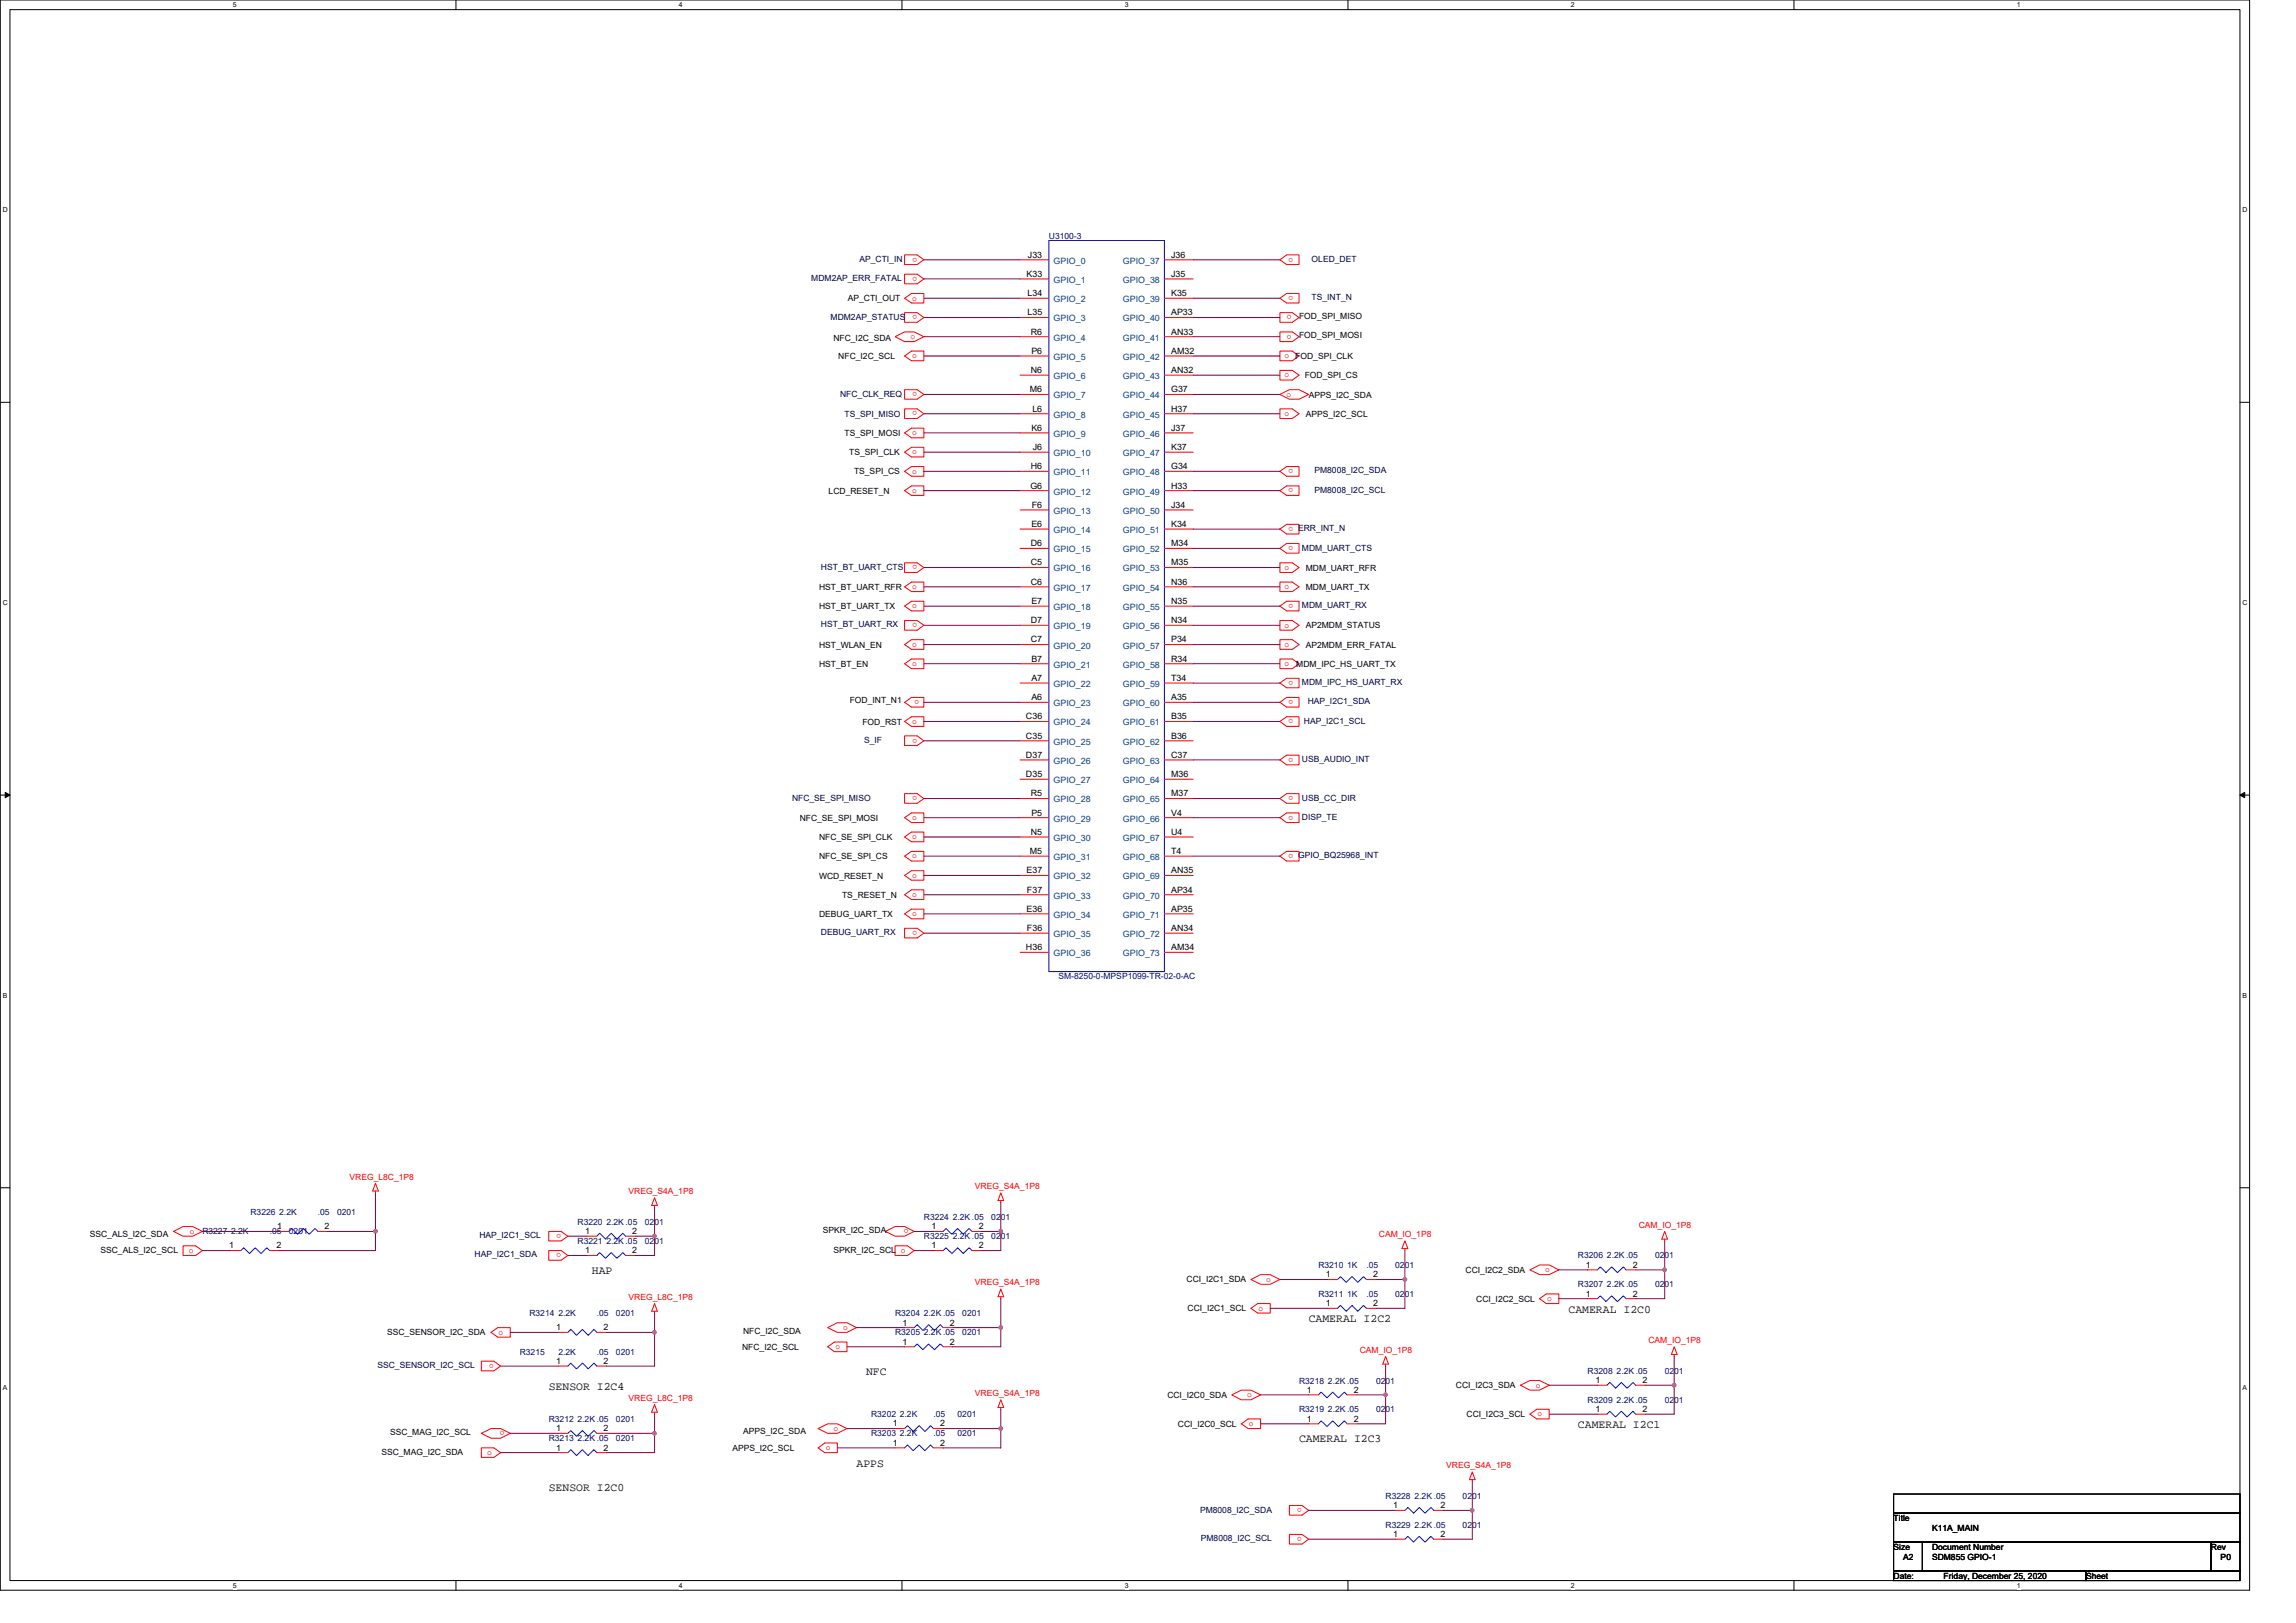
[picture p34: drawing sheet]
<svg xmlns="http://www.w3.org/2000/svg" width="297mm" height="210mm" viewBox="0 0 297 210" stroke-linecap="round" stroke-linejoin="round" font-family="sans-serif">
<defs><g id="words">
<g font-size="1.5">
<text x="76.6" y="164.8">HAP</text>
<text x="169.3" y="171.1">CAMERAL I2C2</text>
<text x="202.9" y="169.8">CAMERAL I2C0</text>
<text x="71" y="179.8">SENSOR I2C4</text>
<text x="112.1" y="177.9">NFC</text>
<text x="204.1" y="184.8">CAMERAL I2C1</text>
<text x="110.8" y="189.7">APPS</text>
<text x="168.1" y="186.6">CAMERAL I2C3</text>
<text x="71" y="192.8">SENSOR I2C0</text>
</g>
<g font-size="1.1" fill="#000040">
<text x="111.2" y="33.9">AP_CTI_IN</text>
<text x="169.7" y="33.9">OLED_DET</text>
<text x="105" y="36.4">MDM2AP_ERR_FATAL</text>
<text x="107.5" y="41.3">MDM2AP_STATUS</text>
<text x="169.7" y="38.9">TS_INT_N</text>
<text x="108.7" y="51.3">NFC_CLK_REQ</text>
<text x="109.3" y="53.9">TS_SPI_MISO</text>
<text x="170.1" y="61.3">PM8008_I2C_SDA</text>
<text x="170.1" y="63.8">PM8008_I2C_SCL</text>
<text x="167.9" y="68.7">ERR_INT_N</text>
<text x="168.4" y="71.2">MDM_UART_CTS</text>
<text x="106.2" y="73.7">HST_BT_UART_CTS</text>
<text x="106.2" y="81.2">HST_BT_UART_RX</text>
<text x="168.4" y="78.7">MDM_UART_RX</text>
<text x="168.4" y="88.6">MDM_IPC_HS_UART_RX</text>
<text x="168.7" y="93.6">HAP_I2C1_SCL</text>
<text x="169.2" y="91.1">HAP_I2C1_SDA</text>
<text x="111.8" y="96.1">S_IF</text>
<text x="168.4" y="98.6">USB_AUDIO_INT</text>
<text x="102.5" y="103.6">NFC_SE_SPI_MISO</text>
<text x="168.4" y="103.6">USB_CC_DIR</text>
<text x="168.4" y="106.1">DISP_TE</text>
<text x="167.9" y="111">GPIO_BQ25968_INT</text>
<text x="106.2" y="121">DEBUG_UART_RX</text>
<text x="62" y="160.2">HAP_I2C1_SCL</text>
<text x="61.4" y="162.7">HAP_I2C1_SDA</text>
<text x="48.8" y="177">SSC_SENSOR_I2C_SCL</text>
<text x="155.3" y="195.7">PM8008_I2C_SDA</text>
<text x="155.4" y="199.4">PM8008_I2C_SCL</text>
</g>
<g font-size="1.1" fill="#f00">
<text x="118.7" y="33.3" transform="rotate(180 118.7 33.3)">o</text>
<text x="118.7" y="35.8" transform="rotate(180 118.7 35.8)">o</text>
<text x="167.3" y="33.3" transform="rotate(180 167.3 33.3)">o</text>
<text x="118" y="38.9">o</text>
<text x="118.7" y="40.8" transform="rotate(180 118.7 40.8)">o</text>
<text x="167.1" y="40.8" transform="rotate(180 167.1 40.8)">o</text>
<text x="167.3" y="38.3" transform="rotate(180 167.3 38.3)">o</text>
<text x="117.8" y="43.9">o</text>
<text x="118" y="46.3">o</text>
<text x="166.2" y="46.3">o FOD_SPI_CLK</text>
<text x="167.1" y="43.3" transform="rotate(180 167.1 43.3)">o</text>
<text x="118.7" y="50.7" transform="rotate(180 118.7 50.7)">o</text>
<text x="118.7" y="53.2" transform="rotate(180 118.7 53.2)">o</text>
<text x="166.2" y="53.8">o</text>
<text x="166.2" y="48.8">o</text>
<text x="166.5" y="51.3">o</text>
<text x="118" y="56.3">o</text>
<text x="118" y="58.8">o</text>
<text x="118" y="63.8">o</text>
<text x="118" y="61.3">o</text>
<text x="167.3" y="60.7" transform="rotate(180 167.3 60.7)">o</text>
<text x="167.3" y="63.2" transform="rotate(180 167.3 63.2)">o</text>
<text x="167.3" y="70.7" transform="rotate(180 167.3 70.7)">o</text>
<text x="167.3" y="68.2" transform="rotate(180 167.3 68.2)">o</text>
<text x="118" y="76.2">o</text>
<text x="118.7" y="73.2" transform="rotate(180 118.7 73.2)">o</text>
<text x="166.2" y="73.7">o</text>
<text x="166.2" y="76.2">o</text>
<text x="118" y="78.7">o</text>
<text x="118" y="83.7">o</text>
<text x="118.7" y="80.6" transform="rotate(180 118.7 80.6)">o</text>
<text x="166.2" y="81.2">o</text>
<text x="166.2" y="83.7">o</text>
<text x="167.3" y="78.1" transform="rotate(180 167.3 78.1)">o</text>
<text x="118" y="86.2">o</text>
<text x="166.2" y="86.2">o</text>
<text x="167.3" y="88.1" transform="rotate(180 167.3 88.1)">o</text>
<text x="118" y="93.6">o</text>
<text x="118.7" y="95.5" transform="rotate(180 118.7 95.5)">o</text>
<text x="118.9" y="90.6" transform="rotate(180 118.9 90.6)">o</text>
<text x="167.3" y="93.1" transform="rotate(180 167.3 93.1)">o</text>
<text x="167.3" y="90.6" transform="rotate(180 167.3 90.6)">o</text>
<text x="167.3" y="98" transform="rotate(180 167.3 98)">o</text>
<text x="118" y="106.1">o</text>
<text x="118.7" y="103" transform="rotate(180 118.7 103)">o</text>
<text x="167.3" y="103" transform="rotate(180 167.3 103)">o</text>
<text x="167.3" y="105.5" transform="rotate(180 167.3 105.5)">o</text>
<text x="118" y="108.6">o</text>
<text x="118" y="111.1">o</text>
<text x="118" y="113.6">o</text>
<text x="167.3" y="110.5" transform="rotate(180 167.3 110.5)">o</text>
<text x="118" y="118.5">o</text>
<text x="118" y="116">o</text>
<text x="118.7" y="120.4" transform="rotate(180 118.7 120.4)">o</text>
<text x="45.2" y="152.6">VREG_L8C_1P8</text>
<text x="81.3" y="154.5">VREG_S4A_1P8</text>
<text x="126.1" y="153.9">VREG_S4A_1P8</text>
<text x="24.6" y="159.6">o</text>
<text x="72.6" y="159.6" transform="rotate(180 72.6 159.6)">o</text>
<text x="117.5" y="159" transform="rotate(180 117.5 159)">o</text>
<text x="178.4" y="160.1">CAM_IO_1P8</text>
<text x="212" y="158.8">CAM_IO_1P8</text>
<text x="24.4" y="162.1">o</text>
<text x="72.6" y="162.1" transform="rotate(180 72.6 162.1)">o</text>
<text x="126.1" y="166.3">VREG_S4A_1P8</text>
<text x="163.8" y="165.8">o</text>
<text x="199.9" y="164.6">o</text>
<text x="64.5" y="172.7">o</text>
<text x="81.3" y="168.2">VREG_L8C_1P8</text>
<text x="109.1" y="172">o</text>
<text x="162.8" y="169.6">o</text>
<text x="200.2" y="168.3">o</text>
<text x="213.3" y="173.8">CAM_IO_1P8</text>
<text x="63.9" y="176.4" transform="rotate(180 63.9 176.4)">o</text>
<text x="108.1" y="174.5">o</text>
<text x="175.9" y="175">CAM_IO_1P8</text>
<text x="198.7" y="179.5">o</text>
<text x="65.3" y="185.2" transform="rotate(180 65.3 185.2)">o</text>
<text x="81.3" y="181.2">VREG_L8C_1P8</text>
<text x="107.8" y="185.1">o</text>
<text x="126.1" y="180.6">VREG_S4A_1P8</text>
<text x="161.4" y="180.8">o</text>
<text x="161.6" y="184.5">o</text>
<text x="198.9" y="183.2">o</text>
<text x="63" y="188.2">o</text>
<text x="106.8" y="187.6">o</text>
<text x="187.1" y="189.9">VREG_S4A_1P8</text>
<text x="168.4" y="195.1" transform="rotate(180 168.4 195.1)">o</text>
<text x="168.4" y="198.9" transform="rotate(180 168.4 198.9)">o</text>
</g>
<g font-size="1.1">
<text x="132.8" y="35.8">K33</text>
<text x="133" y="33.3">J33</text>
<text x="151.5" y="33.3">J36</text>
<text x="151.5" y="35.8">J35</text>
<text x="109.7" y="39">AP_CTI_OUT</text>
<text x="132.9" y="38.3">L34</text>
<text x="132.9" y="40.8">L35</text>
<text x="151.5" y="38.3">K35</text>
<text x="151.5" y="40.8">AP33</text>
<text x="168.1" y="41.2">FOD_SPI_MISO</text>
<text x="107.8" y="44.1">NFC_I2C_SDA</text>
<text x="108.5" y="46.4">NFC_I2C_SCL</text>
<text x="133.4" y="43.3">R6</text>
<text x="133.4" y="45.8">P6</text>
<text x="151.5" y="43.3">AN33</text>
<text x="151.5" y="45.8">AM32</text>
<text x="168.1" y="43.7">FOD_SPI_MOSI</text>
<text x="133.2" y="50.8">M6</text>
<text x="133.4" y="48.3">N6</text>
<text x="133.6" y="53.3">L6</text>
<text x="151.5" y="48.3">AN32</text>
<text x="151.5" y="50.8">G37</text>
<text x="151.5" y="53.3">H37</text>
<text x="168.8" y="48.9">FOD_SPI_CS</text>
<text x="168.9" y="53.9">APPS_I2C_SCL</text>
<text x="169.3" y="51.5">APPS_I2C_SDA</text>
<text x="109.3" y="56.4">TS_SPI_MOSI</text>
<text x="109.9" y="58.9">TS_SPI_CLK</text>
<text x="133.4" y="55.7">K6</text>
<text x="133.6" y="58.2">J6</text>
<text x="151.5" y="55.7">J37</text>
<text x="151.5" y="58.2">K37</text>
<text x="107.2" y="63.9">LCD_RESET_N</text>
<text x="110.5" y="61.4">TS_SPI_CS</text>
<text x="133.3" y="63.2">G6</text>
<text x="133.4" y="60.7">H6</text>
<text x="133.5" y="65.7">F6</text>
<text x="151.5" y="60.7">G34</text>
<text x="151.5" y="63.2">H33</text>
<text x="151.5" y="65.7">J34</text>
<text x="133.4" y="70.7">D6</text>
<text x="133.4" y="68.2">E6</text>
<text x="151.5" y="68.2">K34</text>
<text x="151.5" y="70.7">M34</text>
<text x="106" y="76.3">HST_BT_UART_RFR</text>
<text x="133.4" y="73.2">C5</text>
<text x="133.4" y="75.6">C6</text>
<text x="151.5" y="73.2">M35</text>
<text x="151.5" y="75.6">N36</text>
<text x="168.9" y="73.8">MDM_UART_RFR</text>
<text x="168.9" y="76.3">MDM_UART_TX</text>
<text x="106" y="78.8">HST_BT_UART_TX</text>
<text x="106" y="83.8">HST_WLAN_EN</text>
<text x="133.4" y="80.6">D7</text>
<text x="133.4" y="83.1">C7</text>
<text x="133.4" y="78.1">E7</text>
<text x="151.5" y="78.1">N35</text>
<text x="151.5" y="80.6">N34</text>
<text x="151.5" y="83.1">P34</text>
<text x="168.9" y="81.3">AP2MDM_STATUS</text>
<text x="168.9" y="83.8">AP2MDM_ERR_FATAL</text>
<text x="106" y="86.3">HST_BT_EN</text>
<text x="133.4" y="85.6">B7</text>
<text x="133.4" y="88.1">A7</text>
<text x="151.5" y="85.6">R34</text>
<text x="151.5" y="88.1">T34</text>
<text x="167.7" y="86.3">MDM_IPC_HS_UART_TX</text>
<text x="109.9" y="91">FOD_INT_N1</text>
<text x="111.6" y="93.7">FOD_RST</text>
<text x="132.7" y="93.1">C36</text>
<text x="132.7" y="95.6">C35</text>
<text x="133.4" y="90.6">A6</text>
<text x="151.5" y="90.6">A35</text>
<text x="151.5" y="93.1">B35</text>
<text x="151.5" y="95.6">B36</text>
<text x="132.7" y="98">D37</text>
<text x="132.7" y="100.5">D35</text>
<text x="151.5" y="98">C37</text>
<text x="151.5" y="100.5">M36</text>
<text x="103.5" y="106.2">NFC_SE_SPI_MOSI</text>
<text x="133.4" y="103">R5</text>
<text x="133.4" y="105.5">P5</text>
<text x="151.5" y="103">M37</text>
<text x="151.5" y="105.5">V4</text>
<text x="106" y="108.7">NFC_SE_SPI_CLK</text>
<text x="106" y="111.2">NFC_SE_SPI_CS</text>
<text x="106" y="113.7">WCD_RESET_N</text>
<text x="132.8" y="113">E37</text>
<text x="133.2" y="110.5">M5</text>
<text x="133.4" y="108">N5</text>
<text x="151.5" y="108">U4</text>
<text x="151.5" y="110.5">T4</text>
<text x="151.5" y="113">AN35</text>
<text x="106" y="118.6">DEBUG_UART_TX</text>
<text x="108.9" y="116.1">TS_RESET_N</text>
<text x="132.8" y="118">E36</text>
<text x="132.9" y="115.5">F37</text>
<text x="151.5" y="115.5">AP34</text>
<text x="151.5" y="118">AP35</text>
<text x="132.7" y="122.9">H36</text>
<text x="132.9" y="120.5">F36</text>
<text x="151.5" y="120.5">AN34</text>
<text x="151.5" y="122.9">AM34</text>
<text x="11.6" y="160.1">SSC_ALS_I2C_SDA</text>
<text x="29.7" y="161.5">1</text>
<text x="35.8" y="161.5">2</text>
<text x="35.9" y="159">1</text>
<text x="42" y="159">2</text>
<text x="75.7" y="159.7">1</text>
<text x="81.8" y="159.7">2</text>
<text x="106.5" y="159.6">SPKR_I2C_SDA</text>
<text x="120.5" y="161.5">1</text>
<text x="120.5" y="159">1</text>
<text x="126.6" y="161.5">2</text>
<text x="126.6" y="159">2</text>
<text x="13" y="162.1">SSC_ALS_I2C_SCL</text>
<text x="75.7" y="162.2">1</text>
<text x="81.8" y="162.2">2</text>
<text x="107.8" y="162.1">SPKR_I2C_SCL o</text>
<text x="153.5" y="165.9">CCI_I2C1_SDA</text>
<text x="171.5" y="165.3">1</text>
<text x="177.6" y="165.3">2</text>
<text x="189.6" y="164.7">CCI_I2C2_SDA</text>
<text x="205.1" y="164">1</text>
<text x="205.1" y="167.7">1</text>
<text x="211.2" y="164">2</text>
<text x="211.2" y="167.7">2</text>
<text x="50.1" y="172.8">SSC_SENSOR_I2C_SDA</text>
<text x="72" y="172.1">1</text>
<text x="78.1" y="172.1">2</text>
<text x="96.1" y="172.5">NFC_I2C_SDA</text>
<text x="116.8" y="171.5">1</text>
<text x="116.8" y="174">1</text>
<text x="122.9" y="171.5">2</text>
<text x="122.9" y="174">2</text>
<text x="153.6" y="169.7">CCI_I2C1_SCL</text>
<text x="171.5" y="169">1</text>
<text x="177.6" y="169">2</text>
<text x="191" y="168.4">CCI_I2C2_SCL</text>
<text x="72" y="176.5">1</text>
<text x="78.1" y="176.5">2</text>
<text x="96" y="174.6">NFC_I2C_SCL</text>
<text x="188.4" y="179.6">CCI_I2C3_SDA</text>
<text x="206.4" y="178.9">1</text>
<text x="212.5" y="178.9">2</text>
<text x="50.5" y="185.7">SSC_MAG_I2C_SCL</text>
<text x="72" y="185.2">1</text>
<text x="78.1" y="185.2">2</text>
<text x="96.1" y="185.6">APPS_I2C_SDA</text>
<text x="115.5" y="184.6">1</text>
<text x="121.6" y="184.6">2</text>
<text x="151" y="180.9">CCI_I2C0_SDA</text>
<text x="152.4" y="184.6">CCI_I2C0_SCL</text>
<text x="169.1" y="183.9">1</text>
<text x="169.1" y="180.2">1</text>
<text x="175.2" y="183.9">2</text>
<text x="175.2" y="180.2">2</text>
<text x="189.7" y="183.3">CCI_I2C3_SCL</text>
<text x="206.4" y="182.7">1</text>
<text x="212.5" y="182.7">2</text>
<text x="49.3" y="188.2">SSC_MAG_I2C_SDA</text>
<text x="72" y="187.7">1</text>
<text x="78.1" y="187.7">2</text>
<text x="94.8" y="187.7">APPS_I2C_SCL</text>
<text x="115.5" y="187">1</text>
<text x="121.6" y="187">2</text>
<text x="180.3" y="195.1">1</text>
<text x="186.3" y="195.1">2</text>
<text x="245" y="196.8">Title</text>
<text x="180.3" y="198.9">1</text>
<text x="186.3" y="198.9">2</text>
<text x="245" y="200.5">Size</text>
<text x="246.2" y="201.8">A2</text>
<text x="250" y="200.5">Document Number</text>
<text x="250" y="201.8">SDM855 GPIO-1</text>
<text x="250" y="198">K11A_MAIN</text>
<text x="286" y="200.5">Rev</text>
<text x="287.3" y="201.8">P0</text>
<text x="245" y="204.3">Date:</text>
<text x="251.5" y="204.3">Friday, December 25, 2020</text>
<text x="269.9" y="204.3">Sheet</text>
</g>
<g font-size="1.1" fill="#000080">
<text x="135.7" y="30.9">U3100-3</text>
<text x="136.9" y="126.7">SM-8250-0-MPSP1099-TR-02-0-AC</text>
<text x="26.2" y="159.7">R3227 2.2K</text>
<text x="32.4" y="157.2">R3226 2.2K</text>
<text x="34.9" y="159.7">.05</text>
<text x="37.4" y="159.7">0201</text>
<text x="41.1" y="157.2">.05</text>
<text x="43.6" y="157.2">0201</text>
<text x="74.7" y="158.5">R3220 2.2K .05</text>
<text x="74.7" y="161">R3221 2.2K .05</text>
<text x="83.4" y="158.5">0201</text>
<text x="83.4" y="161">0201</text>
<text x="119.5" y="160.3">R3225 2.2K .05</text>
<text x="119.5" y="157.8">R3224 2.2K .05</text>
<text x="128.2" y="160.3">0201</text>
<text x="128.2" y="157.8">0201</text>
<text x="170.6" y="164.1">R3210 1K</text>
<text x="170.6" y="167.8">R3211 1K</text>
<text x="176.8" y="164.1">.05</text>
<text x="176.8" y="167.8">.05</text>
<text x="180.5" y="164.1">0201</text>
<text x="180.5" y="167.8">0201</text>
<text x="204.1" y="162.8">R3206 2.2K .05</text>
<text x="204.1" y="166.6">R3207 2.2K .05</text>
<text x="214.1" y="162.8">0201</text>
<text x="214.1" y="166.6">0201</text>
<text x="68.5" y="170.3">R3214 2.2K</text>
<text x="77.2" y="170.3">.05</text>
<text x="79.7" y="170.3">0201</text>
<text x="115.8" y="170.3">R3204 2.2K .05</text>
<text x="115.8" y="172.8">R3205 2.2K .05</text>
<text x="124.5" y="170.3">0201</text>
<text x="124.5" y="172.8">0201</text>
<text x="67.2" y="175.3">R3215</text>
<text x="72.2" y="175.3">2.2K</text>
<text x="77.2" y="175.3">.05</text>
<text x="79.7" y="175.3">0201</text>
<text x="168.1" y="179">R3218 2.2K .05</text>
<text x="178" y="179">0201</text>
<text x="205.4" y="177.8">R3208 2.2K .05</text>
<text x="215.4" y="177.8">0201</text>
<text x="71" y="184">R3212 2.2K .05</text>
<text x="79.7" y="184">0201</text>
<text x="112.7" y="185.8">R3203 2.2K</text>
<text x="112.7" y="183.3">R3202 2.2K</text>
<text x="120.8" y="185.8">.05</text>
<text x="120.8" y="183.3">.05</text>
<text x="123.9" y="185.8">0201</text>
<text x="123.9" y="183.3">0201</text>
<text x="168.1" y="182.7">R3219 2.2K .05</text>
<text x="178" y="182.7">0201</text>
<text x="205.4" y="181.5">R3209 2.2K .05</text>
<text x="215.4" y="181.5">0201</text>
<text x="71" y="186.5">R3213 2.2K .05</text>
<text x="79.7" y="186.5">0201</text>
<text x="179.3" y="193.9">R3228 2.2K .05</text>
<text x="179.3" y="197.7">R3229 2.2K .05</text>
<text x="189.2" y="193.9">0201</text>
<text x="189.2" y="197.7">0201</text>
</g>
<g font-size="1.1" fill="#004080">
<text x="136.3" y="34.1">GPIO_0</text>
<text x="145.3" y="34.1">GPIO_37</text>
<text x="136.3" y="36.6">GPIO_1</text>
<text x="136.3" y="39.1">GPIO_2</text>
<text x="136.3" y="41.6">GPIO_3</text>
<text x="145.3" y="36.6">GPIO_38</text>
<text x="145.3" y="39.1">GPIO_39</text>
<text x="145.3" y="41.6">GPIO_40</text>
<text x="136.3" y="44.1">GPIO_4</text>
<text x="136.3" y="46.6">GPIO_5</text>
<text x="145.3" y="44.1">GPIO_41</text>
<text x="145.3" y="46.6">GPIO_42</text>
<text x="136.3" y="49">GPIO_6</text>
<text x="136.3" y="51.5">GPIO_7</text>
<text x="145.3" y="49">GPIO_43</text>
<text x="145.3" y="51.5">GPIO_44</text>
<text x="136.3" y="54">GPIO_8</text>
<text x="136.3" y="56.5">GPIO_9</text>
<text x="136.3" y="59">GPIO_10</text>
<text x="145.3" y="54">GPIO_45</text>
<text x="145.3" y="56.5">GPIO_46</text>
<text x="145.3" y="59">GPIO_47</text>
<text x="136.3" y="61.5">GPIO_11</text>
<text x="136.3" y="64">GPIO_12</text>
<text x="145.3" y="61.5">GPIO_48</text>
<text x="145.3" y="64">GPIO_49</text>
<text x="136.3" y="66.5">GPIO_13</text>
<text x="136.3" y="69">GPIO_14</text>
<text x="136.3" y="71.5">GPIO_15</text>
<text x="145.3" y="66.5">GPIO_50</text>
<text x="145.3" y="69">GPIO_51</text>
<text x="145.3" y="71.5">GPIO_52</text>
<text x="136.3" y="73.9">GPIO_16</text>
<text x="136.3" y="76.4">GPIO_17</text>
<text x="145.3" y="73.9">GPIO_53</text>
<text x="145.3" y="76.4">GPIO_54</text>
<text x="136.3" y="78.9">GPIO_18</text>
<text x="136.3" y="81.4">GPIO_19</text>
<text x="136.3" y="83.9">GPIO_20</text>
<text x="145.3" y="78.9">GPIO_55</text>
<text x="145.3" y="81.4">GPIO_56</text>
<text x="145.3" y="83.9">GPIO_57</text>
<text x="136.3" y="86.4">GPIO_21</text>
<text x="136.3" y="88.9">GPIO_22</text>
<text x="145.3" y="86.4">GPIO_58</text>
<text x="145.3" y="88.9">GPIO_59</text>
<text x="136.3" y="91.4">GPIO_23</text>
<text x="136.3" y="93.9">GPIO_24</text>
<text x="145.3" y="91.4">GPIO_60</text>
<text x="145.3" y="93.9">GPIO_61</text>
<text x="136.3" y="96.4">GPIO_25</text>
<text x="136.3" y="98.8">GPIO_26</text>
<text x="136.3" y="101.3">GPIO_27</text>
<text x="145.3" y="96.4">GPIO_62</text>
<text x="145.3" y="98.8">GPIO_63</text>
<text x="145.3" y="101.3">GPIO_64</text>
<text x="136.3" y="103.8">GPIO_28</text>
<text x="136.3" y="106.3">GPIO_29</text>
<text x="145.3" y="103.8">GPIO_65</text>
<text x="145.3" y="106.3">GPIO_66</text>
<text x="136.3" y="108.8">GPIO_30</text>
<text x="136.3" y="111.3">GPIO_31</text>
<text x="136.3" y="113.8">GPIO_32</text>
<text x="145.3" y="108.8">GPIO_67</text>
<text x="145.3" y="111.3">GPIO_68</text>
<text x="145.3" y="113.8">GPIO_69</text>
<text x="136.3" y="116.3">GPIO_33</text>
<text x="136.3" y="118.7">GPIO_34</text>
<text x="145.3" y="116.3">GPIO_70</text>
<text x="145.3" y="118.7">GPIO_71</text>
<text x="136.3" y="121.2">GPIO_35</text>
<text x="136.3" y="123.7">GPIO_36</text>
<text x="145.3" y="121.2">GPIO_72</text>
<text x="145.3" y="123.7">GPIO_73</text>
</g>
<g font-size=".9">
<text x="30.1" y="1">5</text>
<text x="87.8" y="1">4</text>
<text x="145.5" y="1">3</text>
<text x="203.2" y="1">2</text>
<text x="260.9" y="1">1</text>
<text x=".4" y="27.5">D</text>
<text x="290.1" y="27.5">D</text>
<text x=".4" y="78.3">C</text>
<text x="290.1" y="78.3">C</text>
<text x=".4" y="129.1">B</text>
<text x="290.1" y="129.1">B</text>
<text x=".4" y="179.9">A</text>
<text x="290.1" y="179.9">A</text>
<text x="30.1" y="205.4">5</text>
<text x="87.8" y="205.4">4</text>
<text x="145.5" y="205.4">3</text>
<text x="203.2" y="205.4">2</text>
<text x="260.9" y="205.4">1</text>
</g>
</g></defs>
<path d="M0 0h291v205.7h-291zM1.3 1.2h288.5v203.3h-288.5z" fill="none" stroke="#000" stroke-width=".13"/>
<g fill="#fff">
<path d="M30.1 .1h.5v1h-.5z"/>
<path d="M30.1 204.6h.5v1h-.5z"/>
</g>
<path d="M59 0v1.2M59 204.5v1.2" fill="none" stroke="#000" stroke-width=".13"/>
<g fill="#fff">
<path d="M87.8 .1h.5v1h-.5z"/>
<path d="M87.8 204.6h.5v1h-.5z"/>
</g>
<path d="M116.7 0v1.2M116.7 204.5v1.2" fill="none" stroke="#000" stroke-width=".13"/>
<g fill="#fff">
<path d="M145.5 .1h.5v1h-.5z"/>
<path d="M145.5 204.6h.5v1h-.5z"/>
</g>
<path d="M174.4 0v1.2M174.4 204.5v1.2" fill="none" stroke="#000" stroke-width=".13"/>
<g fill="#fff">
<path d="M203.2 .1h.5v1h-.5z"/>
<path d="M203.2 204.6h.5v1h-.5z"/>
</g>
<path d="M232.1 0v1.2M232.1 204.5v1.2" fill="none" stroke="#000" stroke-width=".13"/>
<g fill="#fff">
<path d="M260.9 .1h.5v1h-.5z"/>
<path d="M260.9 204.6h.5v1h-.5z"/>
<path d="M.4 26.6h.6v1h-.6z"/>
<path d="M290.1 26.6h.6v1h-.6z"/>
<path d="M.4 77.4h.6v1h-.6z"/>
<path d="M290.1 77.4h.6v1h-.6z"/>
</g>
<path d="M0 52h1.3M289.8 52h1.2" fill="none" stroke="#000" stroke-width=".13"/>
<g fill="#fff">
<path d="M.4 128.3h.5v1h-.5z"/>
<path d="M290.1 128.3h.6v1h-.6z"/>
</g>
<path d="M0 102.9h1.3M289.8 102.9h1.2" fill="none" stroke="#000" stroke-width=".13"/>
<path d="M.7 102.5l.6 .4-.6 .3zM289.8 102.9l.6-.4v.7z" fill="#000" stroke="#000" stroke-width=".13"/>
<g fill="#fff">
<path d="M.4 179.1h.5v1h-.5z"/>
<path d="M290.1 179.1h.6v1h-.6z"/>
</g>
<path d="M0 153.7h1.3M289.8 153.7h1.2M245 199.5h3.7v3.7h-3.7zM245 193.3h44.8v2.5h-44.8zM245 195.8h44.8v3.7h-44.8zM248.7 199.5h37.3v3.7h-37.3zM286 199.5h3.8v3.7h-3.8zM245 203.2h24.9v1.3h-24.9zM269.9 203.2h19.9v1.3h-19.9z" fill="none" stroke="#000" stroke-width=".13"/>
<g fill="none" stroke="#f00" stroke-width=".13">
<path d="M117 38.6l.9-.6h1.6v1.2h-1.6zM117 33h1.7l.8 .6-.8 .6h-1.7zM117 35.5h1.7l.8 .6-.8 .6h-1.7zM132 33.6h3.7M132 36.1h3.7M132 38.6h3.7M150.6 33.6h3.8M150.6 36.1h3.8M150.6 38.6h3.8M165.6 38.6l.9-.6h1.6v1.2h-1.6zM165.6 33.6l.9-.6h1.6v1.2h-1.6zM115.8 43.6l1.2-.7h1.3l1.2 .7-1.2 .6h-1.3z"/>
<path d="M117 46.1l.9-.7h1.6v1.3h-1.6zM117 56l.9-.6h1.6v1.2h-1.6zM117 58.5l.9-.6h1.6v1.2h-1.6zM117 40.4h1.7l.8 .7-.8 .6h-1.7zM117 50.4h1.7l.8 .6-.8 .6h-1.7zM117 52.9h1.7l.8 .6-.8 .6h-1.7zM132 41.1h3.7M132 43.6h3.7M132 46.1h3.7M132 48.5h3.7M132 51h3.7M132 53.5h3.7"/>
<path d="M132 56h3.7M132 58.5h3.7M150.6 41.1h3.8M150.6 43.6h3.8M150.6 46.1h3.8M150.6 48.5h3.8M150.6 51h3.8M150.6 53.5h3.8M150.6 56h3.8M150.6 58.5h3.8M165.6 52.9h1.6l.9 .6-.9 .6h-1.6zM165.6 40.4h1.6l.9 .7-.9 .6h-1.6z"/>
<path d="M165.6 45.4h1.6l.9 .7-.9 .6h-1.6zM165.6 47.9h1.6l.9 .6-.9 .7h-1.6zM165.6 42.9h1.6l.9 .7-.9 .6h-1.6zM165.6 51l1.2-.6h1.3l1.2 .6-1.2 .6h-1.3zM117 75.9l.9-.6h1.6v1.2h-1.6zM117 78.4l.9-.6h1.6v1.2h-1.6zM117 63.5l.9-.6h1.6v1.2h-1.6zM117 61l.9-.6h1.6v1.2h-1.6zM117 72.8h1.7l.8 .6-.8 .7h-1.7zM132 61h3.7M132 63.5h3.7M132 66h3.7"/>
<path d="M132 68.5h3.7M132 71h3.7M132 73.4h3.7M132 75.9h3.7M132 78.4h3.7M150.6 61h3.8M150.6 63.5h3.8M150.6 66h3.8M150.6 68.5h3.8M150.6 71h3.8M150.6 73.4h3.8M150.6 75.9h3.8"/>
<path d="M150.6 78.4h3.8M165.6 72.8h1.6l.9 .6-.9 .7h-1.6zM165.6 75.3h1.6l.9 .6-.9 .6h-1.6zM165.6 71l.9-.7h1.6v1.3h-1.6zM165.6 78.4l.9-.6h1.6v1.2h-1.6zM165.6 68.5l.9-.7h1.6v1.3h-1.6zM165.6 61l.9-.6h1.6v1.2h-1.6zM165.6 63.5l.9-.6h1.6v1.2h-1.6zM117 83.4l.9-.6h1.6v1.2h-1.6zM117 85.9l.9-.6h1.6v1.2h-1.6zM117 93.3l.9-.6h1.6v1.3h-1.6zM117 90.9l.9-.7h1.6v1.3h-1.6z"/>
<path d="M117 80.3h1.7l.8 .6-.8 .6h-1.7zM117 95.2h1.7l.8 .6-.8 .7h-1.7zM132 80.9h3.7M132 83.4h3.7M132 85.9h3.7M132 88.4h3.7M132 90.9h3.7M132 93.3h3.7M132 95.8h3.7M132 98.3h3.7M150.6 80.9h3.8M150.6 83.4h3.8"/>
<path d="M150.6 85.9h3.8M150.6 88.4h3.8M150.6 90.9h3.8M150.6 93.3h3.8M150.6 95.8h3.8M150.6 98.3h3.8M165.6 80.3h1.6l.9 .6-.9 .6h-1.6zM165.6 82.8h1.6l.9 .6-.9 .6h-1.6zM165.6 85.3h1.6l.9 .6-.9 .6h-1.6zM165.6 88.4l.9-.6h1.6v1.2h-1.6zM165.6 98.3l.9-.6h1.6v1.3h-1.6zM165.6 93.3l.9-.6h1.6v1.3h-1.6z"/>
<path d="M165.6 90.9l.9-.7h1.6v1.3h-1.6zM117 105.8l.9-.6h1.6v1.2h-1.6zM117 108.3l.9-.6h1.6v1.2h-1.6zM117 110.8l.9-.6h1.6v1.2h-1.6zM117 113.3l.9-.7h1.6v1.3h-1.6zM117 118.2l.9-.6h1.6v1.3h-1.6zM117 115.8l.9-.7h1.6v1.3h-1.6zM117 102.7h1.7l.8 .6-.8 .6h-1.7zM132 100.8h3.7M132 103.3h3.7M132 105.8h3.7M132 108.3h3.7"/>
<path d="M132 110.8h3.7M132 113.3h3.7M132 115.8h3.7M132 118.2h3.7M150.6 100.8h3.8M150.6 103.3h3.8M150.6 105.8h3.8M150.6 108.3h3.8M150.6 110.8h3.8M150.6 113.3h3.8M150.6 115.8h3.8M150.6 118.2h3.8"/>
<path d="M165.6 103.3l.9-.6h1.6v1.2h-1.6zM165.6 105.8l.9-.6h1.6v1.2h-1.6zM165.6 110.8l.9-.6h1.6v1.2h-1.6zM117 120.1h1.7l.8 .6-.8 .6h-1.7zM132 120.7h3.7M132 123.2h3.7M150.6 120.7h3.8M150.6 123.2h3.8M22.5 159.3l1.2-.6h1.2l1.3 .6-1.3 .6h-1.2zM36.1 159.3h1.3M41.1 159.3h1.3M48.6 154.1v.2"/>
<path d="M48.6 153.1l.4 1h-.8zM71 159.3h1.6l.9 .6-.9 .6h-1.6zM76 159.9h1.2M80.9 159.9h1.3M84.7 156v.2M84.7 155l.3 1h-.7zM114.6 159.3l1.2-.6h1.2l1.3 .6-1.3 .6h-1.2zM120.8 159.3h1.2M125.7 159.3h1.3M129.5 155.3v.3M129.5 154.3l.4 1h-.8zM215.4 159.3l.3 1h-.7z"/>
<path d="M23.7 161.2h1.6l.9 .6-.9 .6h-1.6zM29.9 161.8h1.3M34.9 161.8h1.2M62.3 176.1h1.6l.9 .6-.9 .7h-1.6zM63.5 172.4l.9-.6h1.6v1.2h-1.6zM71 161.8h1.6l.9 .6-.9 .6h-1.6zM72.2 176.7h1.3M72.2 172.4h1.3M76 162.4h1.2M77.2 176.7h1.3M77.2 172.4h1.3M80.9 162.4h1.3"/>
<path d="M84.7 169.7v.2M84.7 168.7l.3 1h-.7zM107.1 171.8l1.2-.7h1.3l1.2 .7-1.2 .6h-1.3zM107.1 174.2l.8-.6h1.7v1.3h-1.7zM115.8 161.2h1.6l.9 .6-.9 .6h-1.6zM117 171.8h1.3M117 174.2h1.3M120.8 161.8h1.2M122 171.8h1.3M122 174.2h1.3M125.7 161.8h1.3M129.5 167.8v.2"/>
<path d="M129.5 166.8l.4 1h-.8zM161.8 165.5l1.3-.6h1.2l1.3 .6-1.3 .7h-1.2zM161.8 169.3l.9-.6h1.6v1.2h-1.6zM171.8 165.5h1.2M171.8 169.3h1.2M176.8 165.5h1.2M176.8 169.3h1.2M179.3 175.5l.3 1h-.7zM179.3 176.5v.2M181.8 160.5l.3 1h-.7zM181.8 161.5v.3M196.7 179.2l1.2-.6h1.3l1.2 .6-1.2 .7h-1.3z"/>
<path d="M197.9 164.3l1.3-.6h1.2l1.3 .6-1.3 .6h-1.2zM199.2 168l.8-.6h1.7v1.3h-1.7zM205.4 164.3h1.2M205.4 168h1.2M206.6 179.2h1.3M210.4 164.3h1.2M210.4 168h1.2M211.6 179.2h1.3M215.4 160.3v.2M216.6 175.2v.3M216.6 174.2l.4 1h-.8zM62.3 187.3h1.6l.9 .6-.9 .7h-1.6z"/>
<path d="M62.3 185.4l1.2-.6h1.3l1.2 .6-1.2 .7h-1.3zM72.2 187.9h1.3M72.2 185.4h1.3M77.2 187.9h1.3M77.2 185.4h1.3M84.7 182.7v.3M84.7 181.7l.3 1h-.7zM105.8 184.8l1.3-.6h1.2l1.3 .6-1.3 .6h-1.2zM105.8 187.3l.9-.6h1.6v1.2h-1.6zM115.8 187.3h1.2M115.8 184.8h1.2M120.8 187.3h1.2"/>
<path d="M120.8 184.8h1.2M129.5 182.1v.2M129.5 181.1l.4 1h-.8zM159.4 180.5l1.2-.6h1.2l1.3 .6-1.3 .6h-1.2zM160.6 184.2l.9-.6h1.6v1.2h-1.6zM166.8 194.8h1.6l.9 .6-.9 .6h-1.6zM166.8 198.5h1.6l.9 .6-.9 .7h-1.6zM169.3 184.2h1.3M169.3 180.5h1.3M174.3 184.2h1.2M174.3 180.5h1.2M180.5 195.4h1.3"/>
<path d="M180.5 199.1h1.3M185.5 195.4h1.2M185.5 199.1h1.2M190.5 190.4l.3 1h-.7zM190.5 191.4v.3M197.9 183l.9-.7h1.6v1.3h-1.6zM206.6 183h1.3M211.6 183h1.3"/>
</g>
<g fill="none" stroke="#00f" stroke-width=".13">
<path d="M135.7 31.1h14.9v94.6h-14.9zM37.4 159.3l.4-.4 .7 .8 .7-.8 .8 .8 .7-.8 .4 .4M77.2 159.9l.4-.3 .7 .7 .8-.7 .7 .7 .8-.7 .3 .3M122 159.3l.4-.4 .7 .8 .8-.8 .7 .8 .8-.8 .3 .4M31.2 161.8l.3-.4 .8 .8 .7-.8 .8 .8 .7-.8 .4 .4M73.5 176.7l.3-.3 .8 .7 .8-.7 .7 .7 .7-.7 .4 .3M73.5 172.4l.3-.4 .8 .8 .8-.8 .7 .8 .7-.8 .4 .4M77.2 162.4l.4-.3 .7 .7 .8-.7 .7 .7 .8-.7 .3 .3M118.3 171.8l.4-.4 .7 .7 .7-.7 .8 .7 .7-.7 .4 .4M118.3 174.2l.4-.3 .7 .7 .7-.7 .8 .7 .7-.7 .4 .3M122 161.8l.4-.4 .7 .8 .8-.8 .7 .8 .8-.8 .3 .4M173 165.5l.4-.3 .8 .7 .7-.7 .8 .7 .7-.7 .4 .3"/>
<path d="M173 169.3l.4-.4 .8 .8 .7-.8 .8 .8 .7-.8 .4 .4M206.6 164.3l.4-.4 .8 .8 .7-.8 .8 .8 .7-.8 .4 .4M206.6 168l.4-.3 .8 .7 .7-.7 .8 .7 .7-.7 .4 .3M207.9 179.2l.4-.3 .7 .7 .8-.7 .7 .7 .8-.7 .3 .3M73.5 187.9l.3-.3 .8 .7 .8-.7 .7 .7 .7-.7 .4 .3M73.5 185.4l.3-.3 .8 .7 .8-.7 .7 .7 .7-.7 .4 .3M117 187.3l.4-.4 .7 .8 .8-.8 .8 .8 .7-.8 .4 .4M117 184.8l.4-.4 .7 .8 .8-.8 .8 .8 .7-.8 .4 .4M170.6 184.2l.3-.4 .8 .8 .7-.8 .8 .8 .7-.8 .4 .4M170.6 180.5l.3-.4 .8 .7 .7-.7 .8 .7 .7-.7 .4 .4M181.8 195.4l.3-.4 .8 .8 .7-.8 .8 .8 .7-.8 .4 .4M181.8 199.1l.3-.3 .8 .7 .7-.7 .8 .7 .7-.7 .4 .3"/>
<path d="M207.9 183l.4-.4 .7 .7 .8-.7 .7 .7 .8-.7 .3 .4"/>
</g>
<g fill="none" stroke="#800040" stroke-width=".13">
<path d="M119.5 33.6h12.5M119.5 36.1h12.5M119.5 38.6h12.5M154.4 33.6h11.2M154.4 38.6h11.2M119.5 41.1h12.5M119.5 43.6h12.5M119.5 46.1h12.5M119.5 51h12.5M119.5 56h12.5M119.5 58.5h12.5M119.5 53.5h12.5"/>
<path d="M154.4 51h11.2M154.4 53.5h11.2M154.4 41.1h11.2M154.4 43.6h11.2M154.4 46.1h11.2M154.4 48.5h11.2M119.5 73.4h12.5M119.5 75.9h12.5M119.5 78.4h12.5M119.5 63.5h12.5M119.5 61h12.5M154.4 71h11.2"/>
<path d="M154.4 73.4h11.2M154.4 75.9h11.2M154.4 78.4h11.2M154.4 68.5h11.2M154.4 61h11.2M154.4 63.5h11.2M119.5 80.9h12.5M119.5 83.4h12.5M119.5 85.9h12.5M119.5 90.9h12.5M119.5 93.3h12.5M119.5 95.8h12.5"/>
<path d="M154.4 80.9h11.2M154.4 83.4h11.2M154.4 85.9h11.2M154.4 88.4h11.2M154.4 98.3h11.2M154.4 93.3h11.2M154.4 90.9h11.2M119.5 103.3h12.5M119.5 105.8h12.5M119.5 108.3h12.5M119.5 110.8h12.5M119.5 113.3h12.5"/>
<path d="M119.5 118.2h12.5M119.5 115.8h12.5M154.4 103.3h11.2M154.4 105.8h11.2M154.4 110.8h11.2M119.5 120.7h12.5M26.2 159.3h9.9M42.4 159.3h6.2M48.6 154.3v5M48.6 159.3v2.5h-12.5M73.5 159.9h2.5M82.2 159.9h2.5"/>
<path d="M84.7 156.2v3.7M84.7 159.9v2.5h-2.5M118.3 159.3h2.5M127 159.3h2.5M129.5 155.6v3.7M129.5 159.3v2.5h-2.5M26.2 161.8h3.7M64.8 176.7h7.4M66 172.4h6.2M73.5 162.4h2.5M78.5 172.4h6.2M84.7 169.9v2.5"/>
<path d="M84.7 172.4v4.3h-6.2M109.6 174.2h7.4M110.8 171.8h6.2M118.3 161.8h2.5M123.3 171.8h6.2M129.5 168v3.8M129.5 171.8v2.4h-6.2M164.3 169.3h7.5M165.6 165.5h6.2M178 165.5h3.8M179.3 176.7v3.8M181.8 161.8v3.7"/>
<path d="M181.8 165.5v3.8h-3.8M200.4 179.2h6.2M201.7 168h3.7M201.7 164.3h3.7M211.6 164.3h3.8M212.9 179.2h3.7M215.4 160.5v3.8M215.4 164.3v3.7h-3.8M216.6 175.5v3.7M216.6 179.2v3.8h-3.7M64.8 187.9h7.4M66 185.4h6.2"/>
<path d="M78.5 185.4h6.2M84.7 183v2.4M84.7 185.4v2.5h-6.2M108.3 187.3h7.5M109.6 184.8h6.2M122 184.8h7.5M129.5 182.3v2.5M129.5 184.8v2.5h-7.5M163.1 180.5h6.2M163.1 184.2h6.2M169.3 199.1h11.2M169.3 195.4h11.2"/>
<path d="M175.5 180.5h3.8M179.3 180.5v3.7h-3.8M186.7 195.4h3.8M190.5 195.4v3.7h-3.8M190.5 191.7v3.7M200.4 183h6.2"/>
</g>
<g fill="#f0f" stroke="#f0f" stroke-width=".13">
<circle cx="84.7" cy="185.4" r=".23"/>
<circle cx="129.5" cy="171.7" r=".23"/>
<circle cx="129.5" cy="184.8" r=".24"/>
<circle cx="84.7" cy="172.4" r=".24"/>
<circle cx="84.7" cy="159.9" r=".24"/>
<circle cx="129.5" cy="159.3" r=".23"/>
<circle cx="215.3" cy="164.3" r=".24"/>
<circle cx="181.7" cy="165.5" r=".24"/>
<circle cx="216.6" cy="179.2" r=".23"/>
<circle cx="179.3" cy="180.5" r=".24"/>
<circle cx="48.6" cy="159.3" r=".23"/>
<circle cx="190.4" cy="195.4" r=".24"/>
</g>
<use href="#words"/>
</svg>
